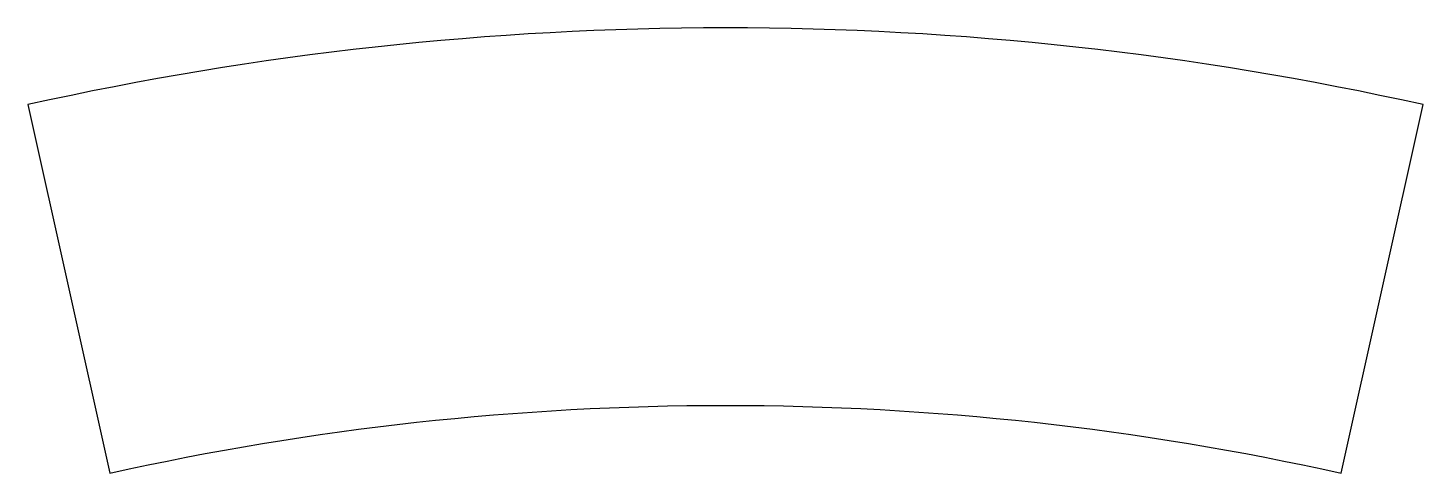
# Model space of a CAD drawing. Header units: millimetres. Extents: x -1.66 to 1.66, y 6.59 to 7.65.
import ezdxf

# ---------------------------------------------------------------- set-up
doc = ezdxf.new("R2010")
doc.units = ezdxf.units.MM
doc.layers.add('PART_OUTLINE', color=7, linetype='Continuous')

msp = doc.modelspace()

# ---------------------------------------------------------------- linework, layer by layer
at = {"layer": 'PART_OUTLINE'}
msp.add_lwpolyline([(1.6632, 7.467, 0.110022), (-1.6632, 7.467), (-1.4675, 6.5885, -0.110022), (1.4675, 6.5885)], format="xyb", close=True, dxfattribs=at)

doc.saveas('drawing.dxf')
